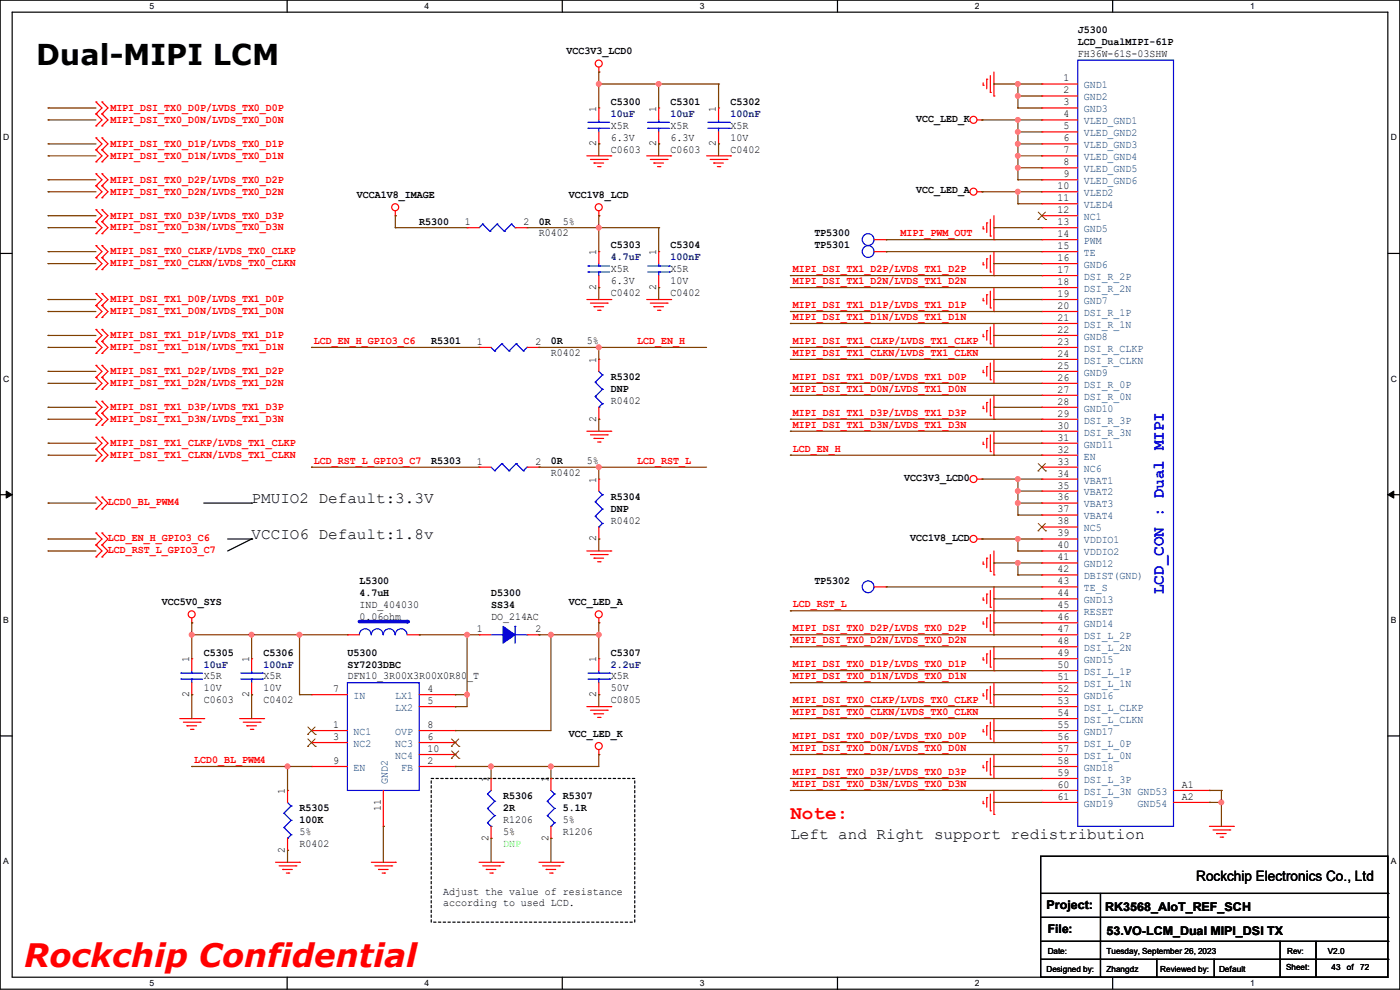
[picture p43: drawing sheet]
<svg xmlns="http://www.w3.org/2000/svg" width="297mm" height="210mm" viewBox="0 0 297 210" stroke-linecap="round" stroke-linejoin="round" font-family="sans-serif">
<defs><g id="words">
<text font-size="6.9" fill="#f00" x="5.1" y="205.1">Rockchip Confidential</text>
<text font-size="6.1" x="7.7" y="13.8">Dual-MIPI LCM</text>
<text font-size="4.1" fill="#f00" x="167.7" y="173.7">Note:</text>
<text font-size="3.6" fill="#00f" x="246.9" y="126" transform="rotate(-90 246.9 126)">LCD_CON : Dual MIPI</text>
<g font-size="3.3">
<text x="53.4" y="106.8">PMUIO2 Default:3.3V</text>
<text x="53.4" y="114.4">VCCIO6 Default:1.8v</text>
<text x="167.7" y="177.9">Left and Right support redistribution</text>
</g>
<text font-size="3" x="253.8" y="186.9">Rockchip Electronics Co., Ltd</text>
<g font-size="2.5">
<text x="222" y="192.9">Project:</text>
<text x="222.3" y="198">File:</text>
<text x="234.5" y="193.2">RK3568_AIoT_REF_SCH</text>
<text x="234.7" y="198.2">53.VO-LCM_Dual MIPI_DSI TX</text>
</g>
<g font-size="2.3">
<text x="120.2" y="11.6">VCC3V3_LCD0</text>
<text x="228.6" y="7">J5300</text>
<text x="228.6" y="9.5">LCD_DualMIPI-61P</text>
<text x="225.6" y="17.3">1</text>
<text x="228.6" y="12.1">FH36W-61S-03SHW</text>
<text x="126.5" y="23.7" transform="rotate(-90 126.5 23.7)">1</text>
<text x="129.6" y="22.2">C5300</text>
<text x="139.2" y="23.7" transform="rotate(-90 139.2 23.7)">1</text>
<text x="142.3" y="22.2">C5301</text>
<text x="151.9" y="23.7" transform="rotate(-90 151.9 23.7)">1</text>
<text x="155" y="22.2">C5302</text>
<text x="225.6" y="19.8">2</text>
<text x="225.6" y="22.4">3</text>
<text x="129.6" y="27.3">X5R</text>
<text x="129.6" y="29.8">6.3V</text>
<text x="142.3" y="27.3">X5R</text>
<text x="142.3" y="29.8">6.3V</text>
<text x="155" y="27.3">X5R</text>
<text x="155" y="29.8">10V</text>
<text x="194.4" y="25.8">VCC_LED_K</text>
<text x="225.6" y="24.9">4</text>
<text x="225.6" y="27.4">5</text>
<text x="225.6" y="30">6</text>
<text x="126.5" y="31" transform="rotate(-90 126.5 31)">2</text>
<text x="129.6" y="32.4">C0603</text>
<text x="139.2" y="31" transform="rotate(-90 139.2 31)">2</text>
<text x="142.3" y="32.4">C0603</text>
<text x="151.9" y="31" transform="rotate(-90 151.9 31)">2</text>
<text x="155" y="32.4">C0402</text>
<text x="225.6" y="32.5">7</text>
<text x="225.6" y="35.1">8</text>
<text x="194.4" y="41">VCC_LED_A</text>
<text x="224.3" y="40.1">10</text>
<text x="225.6" y="37.6">9</text>
<text x="75.7" y="42">VCCA1V8_IMAGE</text>
<text x="88.9" y="47.6">R5300</text>
<text x="98.6" y="47.8">1</text>
<text x="111" y="47.8">2</text>
<text x="114.3" y="47.6">0R</text>
<text x="119.4" y="47.6">5%</text>
<text x="120.7" y="42">VCC1V8_LCD</text>
<text x="224.3" y="42.7">11</text>
<text x="224.3" y="45.2">12</text>
<text x="224.3" y="47.8">13</text>
<text x="114.3" y="50.2">R0402</text>
<text x="129.6" y="52.7">C5303</text>
<text x="142.3" y="52.7">C5304</text>
<text x="172.8" y="52.7">TP5301</text>
<text x="172.8" y="50.2">TP5300</text>
<text x="224.3" y="50.3">14</text>
<text x="224.3" y="52.8">15</text>
<text x="126.5" y="54.1" transform="rotate(-90 126.5 54.1)">1</text>
<text x="129.6" y="57.8">X5R</text>
<text x="139.2" y="54.1" transform="rotate(-90 139.2 54.1)">1</text>
<text x="142.3" y="57.8">X5R</text>
<text x="224.3" y="55.4">16</text>
<text x="224.3" y="57.9">17</text>
<text x="126.5" y="61.5" transform="rotate(-90 126.5 61.5)">2</text>
<text x="129.6" y="62.9">C0402</text>
<text x="129.6" y="60.3">6.3V</text>
<text x="139.2" y="61.5" transform="rotate(-90 139.2 61.5)">2</text>
<text x="142.3" y="62.9">C0402</text>
<text x="142.3" y="60.3">10V</text>
<text x="224.3" y="60.5">18</text>
<text x="224.3" y="63">19</text>
<text x="224.3" y="65.5">20</text>
<text x="224.3" y="68.1">21</text>
<text x="224.3" y="70.6">22</text>
<text x="91.5" y="73">R5301</text>
<text x="101.1" y="73.2">1</text>
<text x="113.6" y="73.2">2</text>
<text x="116.9" y="73">0R</text>
<text x="116.9" y="75.6">R0402</text>
<text x="124.5" y="73">5%</text>
<text x="126.5" y="77" transform="rotate(-90 126.5 77)">1</text>
<text x="224.3" y="73.2">23</text>
<text x="224.3" y="75.7">24</text>
<text x="129.6" y="80.6">R5302</text>
<text x="129.6" y="83.2">DNP</text>
<text x="224.3" y="78.2">25</text>
<text x="224.3" y="80.8">26</text>
<text x="224.3" y="83.3">27</text>
<text x="126.5" y="89.5" transform="rotate(-90 126.5 89.5)">2</text>
<text x="129.6" y="85.7">R0402</text>
<text x="224.3" y="85.9">28</text>
<text x="224.3" y="88.4">29</text>
<text x="224.3" y="90.9">30</text>
<text x="224.3" y="93.5">31</text>
<text x="91.5" y="98.4">R5303</text>
<text x="101.1" y="98.6">1</text>
<text x="113.6" y="98.6">2</text>
<text x="116.9" y="98.4">0R</text>
<text x="116.9" y="101">R0402</text>
<text x="124.5" y="98.4">5%</text>
<text x="191.8" y="102">VCC3V3_LCD0</text>
<text x="224.3" y="96">32</text>
<text x="224.3" y="98.6">33</text>
<text x="224.3" y="101.1">34</text>
<text x="126.5" y="102.4" transform="rotate(-90 126.5 102.4)">1</text>
<text x="129.6" y="106">R5304</text>
<text x="224.3" y="103.6">35</text>
<text x="224.3" y="106.2">36</text>
<text x="129.6" y="108.6">DNP</text>
<text x="129.6" y="111.1">R0402</text>
<text x="224.3" y="108.7">37</text>
<text x="224.3" y="111.3">38</text>
<text x="224.3" y="113.8">39</text>
<text x="126.5" y="114.9" transform="rotate(-90 126.5 114.9)">2</text>
<text x="193.1" y="114.7">VCC1V8_LCD</text>
<text x="224.3" y="116.3">40</text>
<text x="224.3" y="118.9">41</text>
<text x="76.2" y="123.8">L5300</text>
<text x="172.8" y="123.8">TP5302</text>
<text x="224.3" y="121.4">42</text>
<text x="224.3" y="124">43</text>
<text x="34.3" y="128.4">VCC5V0_SYS</text>
<text x="76.2" y="126.4">4.7uH</text>
<text x="76.2" y="128.9">IND_404030</text>
<text x="76.2" y="131.4">0.06ohm</text>
<text x="104.2" y="126.4">D5300</text>
<text x="104.2" y="128.9">SS34</text>
<text x="104.2" y="131.4">DO_214AC</text>
<text x="120.7" y="128.4">VCC_LED_A</text>
<text x="224.3" y="126.5">44</text>
<text x="224.3" y="129">45</text>
<text x="224.3" y="131.6">46</text>
<text x="101.1" y="134.1">1</text>
<text x="113.6" y="134.1">2</text>
<text x="224.3" y="134.1">47</text>
<text x="224.3" y="136.7">48</text>
<text x="40.1" y="140.5" transform="rotate(-90 40.1 140.5)">1</text>
<text x="43.2" y="139.1">C5305</text>
<text x="52.8" y="140.5" transform="rotate(-90 52.8 140.5)">1</text>
<text x="55.9" y="139.1">C5306</text>
<text x="73.7" y="139.1">U5300</text>
<text x="73.7" y="141.6">SY7203DBC</text>
<text x="126.5" y="140.5" transform="rotate(-90 126.5 140.5)">1</text>
<text x="129.6" y="139.1">C5307</text>
<text x="224.3" y="139.2">49</text>
<text x="224.3" y="141.7">50</text>
<text x="40.1" y="147.9" transform="rotate(-90 40.1 147.9)">2</text>
<text x="43.2" y="149.2">C0603</text>
<text x="43.2" y="144.1">X5R</text>
<text x="43.2" y="146.7">10V</text>
<text x="52.8" y="147.9" transform="rotate(-90 52.8 147.9)">2</text>
<text x="55.9" y="149.2">C0402</text>
<text x="55.9" y="144.1">X5R</text>
<text x="55.9" y="146.7">10V</text>
<text x="70.7" y="146.8">7</text>
<text x="73.7" y="144.1">DFN10_3R00X3R00X0R80_T</text>
<text x="90.7" y="146.8">4</text>
<text x="90.7" y="149.4">5</text>
<text x="126.5" y="147.9" transform="rotate(-90 126.5 147.9)">2</text>
<text x="129.6" y="149.2">C0805</text>
<text x="129.6" y="144.1">X5R</text>
<text x="129.6" y="146.7">50V</text>
<text x="224.3" y="144.3">51</text>
<text x="224.3" y="146.8">52</text>
<text x="224.3" y="149.4">53</text>
<text x="70.7" y="154.4">1</text>
<text x="90.7" y="154.4">8</text>
<text x="224.3" y="151.9">54</text>
<text x="224.3" y="154.4">55</text>
<text x="70.7" y="157">3</text>
<text x="90.7" y="157">6</text>
<text x="90.7" y="159.5">10</text>
<text x="120.7" y="156.3">VCC_LED_K</text>
<text x="224.3" y="157">56</text>
<text x="224.3" y="159.5">57</text>
<text x="70.7" y="162.1">9</text>
<text x="90.7" y="162.1">2</text>
<text x="103.6" y="165.9" transform="rotate(-90 103.6 165.9)">1</text>
<text x="116.3" y="165.9" transform="rotate(-90 116.3 165.9)">1</text>
<text x="224.3" y="162.1">58</text>
<text x="224.3" y="164.6">59</text>
<text x="224.3" y="167.1">60</text>
<text x="250.7" y="167.1">A1</text>
<text x="60.5" y="168.4" transform="rotate(-90 60.5 168.4)">1</text>
<text x="63.5" y="172.1">R5305</text>
<text x="80.8" y="172" transform="rotate(-90 80.8 172)">11</text>
<text x="106.7" y="169.5">R5306</text>
<text x="106.7" y="172.1">2R</text>
<text x="119.4" y="169.5">R5307</text>
<text x="119.4" y="172.1">5.1R</text>
<text x="224.3" y="169.7">61</text>
<text x="250.7" y="169.7">A2</text>
<text x="63.5" y="174.6">100K</text>
<text x="63.5" y="179.7">R0402</text>
<text x="63.5" y="177.2">5%</text>
<text x="103.6" y="178.4" transform="rotate(-90 103.6 178.4)">2</text>
<text x="106.7" y="174.6">R1206</text>
<text x="106.7" y="177.2">5%</text>
<text x="116.3" y="178.4" transform="rotate(-90 116.3 178.4)">2</text>
<text x="119.4" y="177.2">R1206</text>
<text x="119.4" y="174.6">5%</text>
<text x="60.5" y="180.9" transform="rotate(-90 60.5 180.9)">2</text>
<text x="94" y="189.9">Adjust the value of resistance</text>
<text x="94" y="192.2">according to used LCD.</text>
</g>
<g font-size="2.3" fill="#f00">
<text x="23.4" y="23.5">MIPI_DSI_TX0_D0P/LVDS_TX0_D0P</text>
<text x="23.4" y="26">MIPI_DSI_TX0_D0N/LVDS_TX0_D0N</text>
<text x="23.4" y="31.1">MIPI_DSI_TX0_D1P/LVDS_TX0_D1P</text>
<text x="23.4" y="33.7">MIPI_DSI_TX0_D1N/LVDS_TX0_D1N</text>
<text x="23.4" y="38.7">MIPI_DSI_TX0_D2P/LVDS_TX0_D2P</text>
<text x="23.4" y="41.3">MIPI_DSI_TX0_D2N/LVDS_TX0_D2N</text>
<text x="23.4" y="46.4">MIPI_DSI_TX0_D3P/LVDS_TX0_D3P</text>
<text x="23.4" y="54">MIPI_DSI_TX0_CLKP/LVDS_TX0_CLKP</text>
<text x="23.4" y="48.9">MIPI_DSI_TX0_D3N/LVDS_TX0_D3N</text>
<text x="191.1" y="50.1">MIPI_PWM_OUT</text>
<text x="23.4" y="56.5">MIPI_DSI_TX0_CLKN/LVDS_TX0_CLKN</text>
<text x="168.2" y="57.7">MIPI_DSI_TX1_D2P/LVDS_TX1_D2P</text>
<text x="23.4" y="64.1">MIPI_DSI_TX1_D0P/LVDS_TX1_D0P</text>
<text x="168.2" y="60.3">MIPI_DSI_TX1_D2N/LVDS_TX1_D2N</text>
<text x="168.2" y="65.4">MIPI_DSI_TX1_D1P/LVDS_TX1_D1P</text>
<text x="23.4" y="66.7">MIPI_DSI_TX1_D0N/LVDS_TX1_D0N</text>
<text x="23.4" y="71.8">MIPI_DSI_TX1_D1P/LVDS_TX1_D1P</text>
<text x="168.2" y="67.9">MIPI_DSI_TX1_D1N/LVDS_TX1_D1N</text>
<text x="23.4" y="74.3">MIPI_DSI_TX1_D1N/LVDS_TX1_D1N</text>
<text x="66.6" y="73">LCD_EN_H_GPIO3_C6</text>
<text x="135.2" y="73">LCD_EN_H</text>
<text x="168.2" y="73">MIPI_DSI_TX1_CLKP/LVDS_TX1_CLKP</text>
<text x="168.2" y="75.5">MIPI_DSI_TX1_CLKN/LVDS_TX1_CLKN</text>
<text x="23.4" y="79.4">MIPI_DSI_TX1_D2P/LVDS_TX1_D2P</text>
<text x="23.4" y="81.9">MIPI_DSI_TX1_D2N/LVDS_TX1_D2N</text>
<text x="168.2" y="80.6">MIPI_DSI_TX1_D0P/LVDS_TX1_D0P</text>
<text x="168.2" y="83.1">MIPI_DSI_TX1_D0N/LVDS_TX1_D0N</text>
<text x="23.4" y="87">MIPI_DSI_TX1_D3P/LVDS_TX1_D3P</text>
<text x="23.4" y="89.5">MIPI_DSI_TX1_D3N/LVDS_TX1_D3N</text>
<text x="168.2" y="88.2">MIPI_DSI_TX1_D3P/LVDS_TX1_D3P</text>
<text x="23.4" y="94.6">MIPI_DSI_TX1_CLKP/LVDS_TX1_CLKP</text>
<text x="168.2" y="95.8">LCD_EN_H</text>
<text x="168.2" y="90.8">MIPI_DSI_TX1_D3N/LVDS_TX1_D3N</text>
<text x="23.4" y="97.2">MIPI_DSI_TX1_CLKN/LVDS_TX1_CLKN</text>
<text x="66.6" y="98.4">LCD_RST_L_GPIO3_C7</text>
<text x="135.2" y="98.4">LCD_RST_L</text>
<text x="22.9" y="107.1">LCD0_BL_PWM4</text>
<text x="22.9" y="114.7">LCD_EN_H_GPIO3_C6</text>
<text x="22.9" y="117.2">LCD_RST_L_GPIO3_C7</text>
<text x="168.2" y="128.9">LCD_RST_L</text>
<text x="168.2" y="136.5">MIPI_DSI_TX0_D2N/LVDS_TX0_D2N</text>
<text x="168.2" y="133.9">MIPI_DSI_TX0_D2P/LVDS_TX0_D2P</text>
<text x="168.2" y="141.6">MIPI_DSI_TX0_D1P/LVDS_TX0_D1P</text>
<text x="168.2" y="144.1">MIPI_DSI_TX0_D1N/LVDS_TX0_D1N</text>
<text x="168.2" y="149.2">MIPI_DSI_TX0_CLKP/LVDS_TX0_CLKP</text>
<text x="168.2" y="151.7">MIPI_DSI_TX0_CLKN/LVDS_TX0_CLKN</text>
<text x="41.2" y="161.9">LCD0_BL_PWM4</text>
<text x="168.2" y="159.3">MIPI_DSI_TX0_D0N/LVDS_TX0_D0N</text>
<text x="168.2" y="156.8">MIPI_DSI_TX0_D0P/LVDS_TX0_D0P</text>
<text x="168.2" y="167">MIPI_DSI_TX0_D3N/LVDS_TX0_D3N</text>
<text x="168.2" y="164.4">MIPI_DSI_TX0_D3P/LVDS_TX0_D3P</text>
</g>
<g font-size="2.3" fill="#004080">
<text x="229.9" y="18.8">GND1</text>
<text x="229.9" y="21.3">GND2</text>
<text x="229.9" y="23.8">GND3</text>
<text x="229.9" y="26.4">VLED_GND1</text>
<text x="229.9" y="28.9">VLED_GND2</text>
<text x="229.9" y="31.5">VLED_GND3</text>
<text x="229.9" y="34">VLED_GND4</text>
<text x="229.9" y="36.5">VLED_GND5</text>
<text x="229.9" y="39.1">VLED_GND6</text>
<text x="229.9" y="41.6">VLED2</text>
<text x="229.9" y="44.2">VLED4</text>
<text x="229.9" y="46.7">NC1</text>
<text x="229.9" y="49.2">GND5</text>
<text x="229.9" y="51.8">PWM</text>
<text x="229.9" y="54.3">TE</text>
<text x="229.9" y="56.9">GND6</text>
<text x="229.9" y="59.4">DSI_R_2P</text>
<text x="229.9" y="61.9">DSI_R_2N</text>
<text x="229.9" y="64.5">GND7</text>
<text x="229.9" y="67">DSI_R_1P</text>
<text x="229.9" y="69.6">DSI_R_1N</text>
<text x="229.9" y="72.1">GND8</text>
<text x="229.9" y="74.6">DSI_R_CLKP</text>
<text x="229.9" y="77.2">DSI_R_CLKN</text>
<text x="229.9" y="79.7">GND9</text>
<text x="229.9" y="82.3">DSI_R_0P</text>
<text x="229.9" y="84.8">DSI_R_0N</text>
<text x="229.9" y="87.3">GND10</text>
<text x="229.9" y="89.9">DSI_R_3P</text>
<text x="229.9" y="92.4">DSI_R_3N</text>
<text x="229.9" y="95">GND11</text>
<text x="229.9" y="97.5">EN</text>
<text x="229.9" y="100">NC6</text>
<text x="229.9" y="102.6">VBAT1</text>
<text x="229.9" y="105.1">VBAT2</text>
<text x="229.9" y="107.7">VBAT3</text>
<text x="229.9" y="110.2">VBAT4</text>
<text x="229.9" y="112.7">NC5</text>
<text x="229.9" y="115.3">VDDIO1</text>
<text x="229.9" y="117.8">VDDIO2</text>
<text x="229.9" y="120.4">GND12</text>
<text x="229.9" y="122.9">DBIST(GND)</text>
<text x="229.9" y="125.4">TE_S</text>
<text x="229.9" y="128">GND13</text>
<text x="229.9" y="130.5">RESET</text>
<text x="229.9" y="133.1">GND14</text>
<text x="229.9" y="135.6">DSI_L_2P</text>
<text x="229.9" y="138.1">DSI_L_2N</text>
<text x="229.9" y="140.7">GND15</text>
<text x="229.9" y="143.2">DSI_L_1P</text>
<text x="75" y="148.3">IN</text>
<text x="83.9" y="148.3">LX1</text>
<text x="229.9" y="145.8">DSI_L_1N</text>
<text x="229.9" y="148.3">GND16</text>
<text x="75" y="155.9">NC1</text>
<text x="83.9" y="150.8">LX2</text>
<text x="83.9" y="155.9">OVP</text>
<text x="229.9" y="150.8">DSI_L_CLKP</text>
<text x="229.9" y="153.4">DSI_L_CLKN</text>
<text x="229.9" y="155.9">GND17</text>
<text x="75" y="158.5">NC2</text>
<text x="83.9" y="158.5">NC3</text>
<text x="83.9" y="161">NC4</text>
<text x="229.9" y="158.5">DSI_L_0P</text>
<text x="229.9" y="161">DSI_L_0N</text>
<text x="75" y="163.5">EN</text>
<text x="82.3" y="166.4" transform="rotate(-90 82.3 166.4)">GND2</text>
<text x="85.1" y="163.5">FB</text>
<text x="229.9" y="163.5">GND18</text>
<text x="229.9" y="166.1">DSI_L_3P</text>
<text x="229.9" y="168.6">DSI_L_3N GND53</text>
<text x="229.9" y="171.2">GND19</text>
<text x="241.3" y="171.2">GND54</text>
</g>
<g font-size="2.3" fill="#000080">
<text x="129.6" y="24.8">10uF</text>
<text x="142.3" y="24.8">10uF</text>
<text x="155" y="24.8">100nF</text>
<text x="129.6" y="55.2">4.7uF</text>
<text x="142.3" y="55.2">100nF</text>
<text x="43.2" y="141.6">10uF</text>
<text x="55.9" y="141.6">100nF</text>
<text x="129.6" y="141.6">2.2uF</text>
</g>
<text font-size="2.3" fill="#0f0" x="106.7" y="179.7">DNP</text>
<g font-size="1.8">
<text x="31.7" y="1.9">5</text>
<text x="90.1" y="1.9">4</text>
<text x="148.5" y="1.9">3</text>
<text x="206.8" y="1.9">2</text>
<text x="265.2" y="1.9">1</text>
<text x=".7" y="29.8">D</text>
<text x="295.1" y="29.8">D</text>
<text x=".7" y="80.9">C</text>
<text x="295.1" y="80.9">C</text>
<text x=".7" y="132.1">B</text>
<text x="295.1" y="132.1">B</text>
<text x=".7" y="183.3">A</text>
<text x="295.1" y="183.3">A</text>
<text x="222.3" y="202.3">Date:</text>
<text x="234.7" y="202.3">Tuesday, September 26, 2023</text>
<text x="273.1" y="202.3">Rev:</text>
<text x="281.7" y="202.3">V2.0</text>
<text x="31.7" y="209.2">5</text>
<text x="90.1" y="209.2">4</text>
<text x="148.5" y="209.2">3</text>
<text x="206.8" y="209.2">2</text>
<text x="222" y="206.1">Designed by:</text>
<text x="234.7" y="206.1">Zhangdz</text>
<text x="246.2" y="206.1">Reviewed by:</text>
<text x="258.6" y="206.1">Default</text>
<text x="265.2" y="209.2">1</text>
<text x="272.8" y="205.9">Sheet:</text>
<text x="282.5" y="205.9">43</text>
<text x="285.7" y="205.9">of</text>
<text x="288.6" y="205.9">72</text>
</g>
</g></defs>
<path d="M0 0h297v209.8h-297zM2.6 2.6h291.8v204.7h-291.8z" fill="none" stroke="#000" stroke-width=".25"/>
<g fill="#fff">
<path d="M31.7 .3h1v2h-1z"/>
<path d="M31.7 207.6h1v1.9h-1z"/>
</g>
<path d="M60.9 0v2.6M60.9 207.3v2.5" fill="none" stroke="#000" stroke-width=".25"/>
<g fill="#fff">
<path d="M90.1 .3h1v2h-1z"/>
<path d="M90.1 207.6h1v1.9h-1z"/>
</g>
<path d="M119.3 0v2.6M119.3 207.3v2.5" fill="none" stroke="#000" stroke-width=".25"/>
<g fill="#fff">
<path d="M148.5 .3h.9v2h-.9z"/>
<path d="M148.5 207.6h.9v1.9h-.9z"/>
</g>
<path d="M177.7 0v2.6M177.7 207.3v2.5" fill="none" stroke="#000" stroke-width=".25"/>
<g fill="#fff">
<path d="M206.8 .3h1v2h-1z"/>
<path d="M206.8 207.6h1v1.9h-1z"/>
</g>
<path d="M236.1 0v2.6M236.1 207.3v2.5" fill="none" stroke="#000" stroke-width=".25"/>
<g fill="#fff">
<path d="M265.2 .3h1v2h-1z"/>
<path d="M265.2 207.6h1v1.9h-1z"/>
<path d="M.7 28.2h1.2v1.9h-1.2z"/>
<path d="M295.1 28.2h1.2v1.9h-1.2z"/>
<path d="M.7 79.3h1.2v2h-1.2z"/>
<path d="M295.1 79.3h1.2v2h-1.2z"/>
</g>
<path d="M0 53.8h2.6M294.4 53.8h2.6" fill="none" stroke="#000" stroke-width=".25"/>
<g fill="#fff">
<path d="M.7 130.5h1.2v2h-1.2z"/>
<path d="M295.1 130.5h1.1v2h-1.1z"/>
</g>
<path d="M0 104.9h2.6M294.4 104.9h2.6" fill="none" stroke="#000" stroke-width=".25"/>
<path d="M1.3 104.2l1.3 .7-1.3 .8zM294.4 104.9l1.3-.7v1.5z" fill="#000" stroke="#000" stroke-width=".21"/>
<g fill="#fff">
<path d="M.7 181.7h1.2v2h-1.2z"/>
<path d="M295.1 181.7h1.1v2h-1.1z"/>
</g>
<g fill="none" stroke="#000" stroke-width=".25">
<path d="M43.2 106.7h10.2M48.3 114.3h5.1M53.4 114.3h.1M53.4 106.7h.1M53.4 114.3l-5.1 2.6M0 156.1h2.6M294.4 156.1h2.6M220.8 181.7h73.6v25.6h-73.6zM220.8 189.5h73.6M220.8 194.6h73.6M220.8 199.7h73.6M233.5 189.5v17.8"/>
<path d="M271.6 199.7v7.6M279.2 199.7v7.6M294.4 189.5h.1M294.4 194.6h.1M294.4 199.7h.1M220.8 203.5h73.6M233.5 207.3h.1M245.4 207.3h.1M245.4 203.5v3.8M257.6 207.3h.1M257.6 203.5v3.8M271.6 207.3h.1"/>
<path d="M279.2 207.3h.1M294.4 203.5h.1"/>
</g>
<path d="M91.5 165.1h43.2v30.5h-43.2z" fill="none" stroke="#000" stroke-width=".25" stroke-dasharray=".5 .5"/>
<g fill="none" stroke="#f00" stroke-width=".25">
<path d="M127 15.3h.1M127 14.3v1M208.6 18.1h.1M208.6 17.6v.5M209.3 16.8h.1M209.3 16.8v2M210.1 19.6h.1M210.1 16v3.6M210.9 15.3v5.1M221 17.8h.1M221 17.8h7.6M20.4 24.2h.1"/>
<path d="M20.4 21.6h.1M20.4 26.7h.1M20.4 31.8h.1M20.4 29.3h.1M20.4 34.3h.1M20.4 39.4h.1M20.4 36.9h.1M20.4 21.6l1.2 1.3-1.2 1.3M20.4 24.2l1.2 1.2-1.2 1.3M20.4 29.3l1.2 1.2-1.2 1.3M20.4 31.8l1.2 1.3-1.2 1.2M20.4 36.9l1.2 1.2-1.2 1.3"/>
<path d="M20.4 39.4l1.2 1.3-1.2 1.3M21.6 24.2h.1M21.6 21.6h.1M21.6 26.7h.1M21.6 31.8h.1M21.6 29.3h.1M21.6 34.3h.1M21.6 39.4h.1M21.6 36.9h.1M21.6 21.6l1.3 1.3-1.3 1.3M21.6 24.2l1.3 1.2-1.3 1.3M21.6 29.3l1.3 1.2-1.3 1.3"/>
<path d="M21.6 31.8l1.3 1.3-1.3 1.2M21.6 36.9l1.3 1.2-1.3 1.3M21.6 39.4l1.3 1.3-1.3 1.3M124.5 33.1h5.1M125.3 33.8h3.5M126 34.6h.1M126 34.6h2.1M126.8 35.3h.5M127 22.9h.1M127 30.5h.1M127 22.9v2.5M127 28v2.5"/>
<path d="M127.3 35.3h.1M128.8 33.8h.1M129.6 33.1h.1M137.2 33.1h5.1M138 33.8h3.5M138.7 34.6h.1M138.7 34.6h2.1M139.5 35.3h.5M140 35.3h.1M141.5 33.8h.1M142.3 33.1h.1M149.9 33.1h5.1"/>
<path d="M150.7 33.8h3.5M151.4 34.6h.1M151.4 34.6h2.1M152.2 35.3h.5M152.4 22.9h.1M152.4 30.5h.1M152.4 22.9v2.5M152.4 28v2.5M152.7 35.3h.1M154.2 33.8h.1M155 33.1h.1M207.3 25.4h1"/>
<path d="M208.3 25.4h.1M210.9 20.4h.1M221 20.4h.1M221 22.9h.1M221 25.4h.1M221 28h.1M221 30.5h.1M221 33.1h.1M221 35.6h.1M221 38.1h.1M221 25.4h7.6M221 33.1h7.6"/>
<path d="M221 20.4h7.6M221 22.9h7.6M221 28h7.6M221 30.5h7.6M221 35.6h7.6M221 38.1h7.6M20.4 42h.1M20.4 54.7h.1M20.4 52.1h.1M20.4 57.2h.1M20.4 47h.1M20.4 44.5h.1"/>
<path d="M20.4 49.6h.1M20.4 52.1l1.2 1.3-1.2 1.3M20.4 54.7l1.2 1.2-1.2 1.3M20.4 44.5l1.2 1.3-1.2 1.2M20.4 47l1.2 1.3-1.2 1.3M21.6 42h.1M21.6 54.7h.1M21.6 52.1h.1M21.6 57.2h.1M21.6 47h.1M21.6 44.5h.1M21.6 49.6h.1"/>
<path d="M21.6 52.1l1.3 1.3-1.3 1.3M21.6 54.7l1.3 1.2-1.3 1.3M21.6 44.5l1.3 1.3-1.3 1.2M21.6 47l1.3 1.3-1.3 1.3M83.9 45.8h.1M83.9 44.7v1.1M99.1 48.3h.1M99.1 48.3h2.5M109.3 48.3h2.5M111.8 48.3h.1M127 45.8h.1M127 53.4h.1"/>
<path d="M127 44.7v1.1M127 53.4v2.5M127 58.5v2.5M139.7 53.4h.1M139.7 53.4v2.5M139.7 58.5v2.5M185.5 50.8h2.5M185.5 53.4h2.5M188 53.4h.1M188 50.8h.1M207.3 40.7h1M208.3 40.7h.1"/>
<path d="M208.6 48.6h.1M208.6 56.2h.1M208.6 48v.6M208.6 55.7v.5M209.3 47.3h.1M209.3 54.9h.1M209.3 47.3v2M209.3 54.9v2M210.1 50.1h.1M210.1 57.7h.1M210.1 46.5v3.6M210.1 54.1v3.6"/>
<path d="M210.9 50.8h.1M210.9 58.5h.1M210.9 45.8v5M210.9 53.4v5.1M221 40.7h.1M221 43.2h.1M221 45.8h.1M221 48.3h.1M221 50.8h.1M221 53.4h.1M221 55.9h.1M221 58.5h.1"/>
<path d="M221 40.7h7.6M221 43.2h7.6M221 45.8h7.6M221 48.3h7.6M221 50.8h7.6M221 53.4h7.6M221 55.9h7.6M221 58.5h7.6M20.4 64.8h.1M20.4 62.3h.1M20.4 67.4h.1M20.4 72.4h.1"/>
<path d="M20.4 69.9h.1M20.4 75h.1M20.4 77.5h.1M20.4 62.3l1.2 1.2-1.2 1.3M20.4 64.8l1.2 1.3-1.2 1.3M20.4 69.9l1.2 1.3-1.2 1.2M20.4 72.4l1.2 1.3-1.2 1.3M20.4 77.5l1.2 1.3-1.2 1.3M21.6 64.8h.1M21.6 62.3h.1M21.6 67.4h.1M21.6 72.4h.1"/>
<path d="M21.6 69.9h.1M21.6 75h.1M21.6 77.5h.1M21.6 62.3l1.3 1.2-1.3 1.3M21.6 64.8l1.3 1.3-1.3 1.3M21.6 69.9l1.3 1.3-1.3 1.2M21.6 72.4l1.3 1.3-1.3 1.3M21.6 77.5l1.3 1.3-1.3 1.3M101.6 73.7h.1M101.6 73.7h2.6M111.8 73.7h2.5M114.3 73.7h.1"/>
<path d="M124.5 63.5h5.1M125.3 64.3h3.5M126 65.1h.1M126 65.1h2.1M126.8 65.8h.5M127 61h.1M127 76.2h.1M127 76.2v2.6M127.3 65.8h.1M128.8 64.3h.1M129.6 63.5h.1M137.2 63.5h5.1"/>
<path d="M138 64.3h3.5M138.7 65.1h.1M138.7 65.1h2.1M139.5 65.8h.5M139.7 61h.1M140 65.8h.1M141.5 64.3h.1M142.3 63.5h.1M208.6 63.8h.1M208.6 71.4h.1M208.6 79h.1M208.6 63.3v.5"/>
<path d="M208.6 70.9v.5M208.6 78.5v.5M209.3 62.5h.1M209.3 70.1h.1M209.3 77.8h.1M209.3 62.5v2.1M209.3 70.1v2.1M209.3 77.8v2M210.1 65.3h.1M210.1 72.9h.1M210.1 61.8v3.5M210.1 69.4v3.5"/>
<path d="M210.1 77v3.6M210.9 66.1h.1M210.9 73.7h.1M210.9 61v5.1M210.9 68.6v5.1M210.9 76.2v5.1M221 61h.1M221 63.5h.1M221 66.1h.1M221 68.6h.1M221 71.2h.1M221 73.7h.1"/>
<path d="M221 76.2h.1M221 78.8h.1M221 63.5h7.6M221 61h7.6M221 66.1h7.6M221 68.6h7.6M221 71.2h7.6M221 73.7h7.6M221 76.2h7.6M221 78.8h7.6M20.4 80.1h.1M20.4 82.6h.1"/>
<path d="M20.4 87.7h.1M20.4 85.1h.1M20.4 90.2h.1M20.4 95.3h.1M20.4 92.8h.1M20.4 97.8h.1M20.4 80.1l1.2 1.2-1.2 1.3M20.4 85.1l1.2 1.3-1.2 1.3M20.4 87.7l1.2 1.2-1.2 1.3M20.4 92.8l1.2 1.2-1.2 1.3M20.4 95.3l1.2 1.3-1.2 1.2M21.6 80.1h.1"/>
<path d="M21.6 82.6h.1M21.6 87.7h.1M21.6 85.1h.1M21.6 90.2h.1M21.6 95.3h.1M21.6 92.8h.1M21.6 97.8h.1M21.6 80.1l1.3 1.2-1.3 1.3M21.6 85.1l1.3 1.3-1.3 1.3M21.6 87.7l1.3 1.2-1.3 1.3M21.6 92.8l1.3 1.2-1.3 1.3M21.6 95.3l1.3 1.3-1.3 1.2"/>
<path d="M101.6 99.1h.1M101.6 99.1h2.6M111.8 99.1h2.5M114.3 99.1h.1M124.5 91.5h5.1M125.3 92.2h3.5M126 93h.1M126 93h2.1M126.8 93.8h.5M127 88.9h.1M127 86.4v2.5M127.3 93.8h.1"/>
<path d="M128.8 92.2h.1M129.6 91.5h.1M208.6 86.7h.1M208.6 94.3h.1M208.6 86.1v.6M208.6 93.8v.5M209.3 85.4h.1M209.3 93h.1M209.3 85.4v2M209.3 93v2M210.1 80.6h.1M210.1 88.2h.1"/>
<path d="M210.1 95.8h.1M210.1 84.6v3.6M210.1 92.2v3.6M210.9 81.3h.1M210.9 88.9h.1M210.9 96.6h.1M210.9 83.9v5M210.9 91.5v5.1M221 81.3h.1M221 83.9h.1M221 86.4h.1M221 88.9h.1"/>
<path d="M221 91.5h.1M221 94h.1M221 96.6h.1M221 99.1h.1M221 91.5h7.6M221 81.3h7.6M221 83.9h7.6M221 86.4h7.6M221 88.9h7.6M221 94h7.6M221 96.6h7.6M221 99.1h7.6"/>
<path d="M20.4 108h.1M20.4 105.5h.1M20.4 115.6h.1M20.4 113.1h.1M20.4 118.2h.1M20.4 105.5l1.2 1.2-1.2 1.3M20.4 113.1l1.2 1.2-1.2 1.3M20.4 115.6l1.2 1.3-1.2 1.3M21.6 108h.1M21.6 105.5h.1M21.6 115.6h.1M21.6 113.1h.1"/>
<path d="M21.6 118.2h.1M21.6 105.5l1.3 1.2-1.3 1.3M21.6 113.1l1.3 1.2-1.3 1.3M21.6 115.6l1.3 1.3-1.3 1.3M124.5 116.9h5.1M125.3 117.6h3.5M126 118.4h.1M126 118.4h2.1M126.8 119.2h.5M127 101.6h.1M127 114.3h.1M127 101.6v2.6"/>
<path d="M127 111.8v2.5M127.3 119.2h.1M128.8 117.6h.1M129.6 116.9h.1M207.3 114.3h1M207.3 101.6h1M208.3 114.3h.1M208.3 101.6h.1M208.6 119.7h.1M208.6 119.2v.5M209.3 118.4h.1M209.3 118.4v2"/>
<path d="M210.1 117.6v3.6M210.9 116.9v5.1M221 101.6h.1M221 104.2h.1M221 106.7h.1M221 109.3h.1M221 111.8h.1M221 114.3h.1M221 116.9h.1M221 119.4h.1M221 114.3h7.6M221 101.6h7.6"/>
<path d="M221 116.9h7.6M221 104.2h7.6M221 106.7h7.6M221 109.3h7.6M221 111.8h7.6M221 119.4h7.6M40.7 132.1h.1M40.7 139.7h.1M40.7 131.1v1M40.7 139.7v2.6M53.4 139.7h.1M53.4 139.7v2.6"/>
<path d="M127 132.1h.1M127 139.7h.1M127 131.1v1M127 139.7v2.6M185.5 124.5h2.5M188 124.5h.1M208.6 127.3h.1M208.6 132.4h.1M208.6 140h.1M208.6 126.8v.5M208.6 131.9v.5M208.6 139.5v.5"/>
<path d="M209.3 126h.1M209.3 131.1h.1M209.3 138.7h.1M209.3 126v2.1M209.3 131.1v2M209.3 138.7v2.1M210.1 121.2h.1M210.1 128.8h.1M210.1 133.9h.1M210.1 125.3v3.5M210.1 130.3v3.6M210.1 138v3.5"/>
<path d="M210.9 122h.1M210.9 129.6h.1M210.9 134.7h.1M210.9 124.5v10.2M210.9 137.2v5.1M221 122h.1M221 124.5h.1M221 127h.1M221 129.6h.1M221 132.1h.1M221 134.7h.1M221 137.2h.1"/>
<path d="M221 139.7h.1M221 124.5h7.6M221 122h7.6M221 127h7.6M221 129.6h7.6M221 132.1h7.6M221 134.7h7.6M221 137.2h7.6M221 139.7h7.6M38.1 152.4h5.1M38.9 153.2h3.6M39.7 154h.1"/>
<path d="M39.7 154h2M40.4 154.7h.5M40.7 147.4h.1M40.7 144.8v2.6M40.9 154.7h.1M42.5 153.2h.1M43.2 152.4h.1M50.8 152.4h5.1M51.6 153.2h3.6M52.4 154h.1M52.4 154h2M53.1 154.7h.5"/>
<path d="M53.4 147.4h.1M53.4 144.8v2.6M53.6 154.7h.1M55.2 153.2h.1M55.9 152.4h.1M66.1 147.4h.1M66.1 157.5h.1M66.1 155h.1M66.1 147.4h7.6M66.1 157.5h7.6M66.1 155h7.6M88.9 149.9h7.7"/>
<path d="M88.9 147.4h7.7M88.9 157.5h7.7M88.9 155h7.7M96.6 147.4h.1M96.6 157.5h.1M96.6 149.9h.1M96.6 155h.1M124.5 149.9h5.1M125.3 150.7h3.5M126 151.4h.1M126 151.4h2.1M126.8 152.2h.5"/>
<path d="M127 147.4h.1M127 144.8v2.6M127 159v1.1M127.3 152.2h.1M128.8 150.7h.1M129.6 149.9h.1M208.6 155.2h.1M208.6 147.6h.1M208.6 147.1v.5M208.6 154.7v.5M209.3 154h.1M209.3 146.3h.1"/>
<path d="M209.3 146.3v2.1M209.3 154v2M210.1 156.8h.1M210.1 149.1h.1M210.1 141.5h.1M210.1 145.6v3.5M210.1 153.2v3.6M210.9 157.5h.1M210.9 149.9h.1M210.9 142.3h.1M210.9 144.8v5.1M210.9 152.4v5.1"/>
<path d="M221 142.3h.1M221 144.8h.1M221 147.4h.1M221 149.9h.1M221 152.4h.1M221 155h.1M221 157.5h.1M221 152.4h7.6M221 149.9h7.6M221 147.4h7.6M221 157.5h7.6M221 155h7.6"/>
<path d="M221 142.3h7.6M221 144.8h7.6M61 167.7h.1M61 167.7v2.5M61 177.8v2.6M66.1 162.6h.1M66.1 162.6h7.6M81.3 175.3h.1M81.3 167.7v7.6M88.9 162.6h7.7M88.9 160.1h7.7M96.6 162.6h.1"/>
<path d="M96.6 160.1h.1M104.2 165.1h.1M104.2 177.8h.1M104.2 165.1v2.6M104.2 175.3v2.5M116.9 165.1h.1M116.9 177.8h.1M116.9 165.1v2.6M116.9 175.3v2.5M127 160.1h.1M208.6 170.5h.1M208.6 162.9h.1"/>
<path d="M208.6 162.3v.6M208.6 170v.5M209.3 169.2h.1M209.3 161.6h.1M209.3 161.6v2M209.3 169.2v2M210.1 172h.1M210.1 164.4h.1M210.1 160.8v3.6M210.1 168.4v3.6M210.9 172.8h.1M210.9 165.1h.1"/>
<path d="M210.9 160.1v5M210.9 167.7v5.1M221 160.1h.1M221 162.6h.1M221 165.1h.1M221 167.7h.1M221 170.2h.1M221 162.6h7.6M221 160.1h7.6M221 165.1h7.6M221 167.7h7.6M221 170.2h7.6"/>
<path d="M249 167.7h7.6M249 170.2h7.6M256.6 167.7h.1M256.6 170.2h.1M256.6 175.3h5.1M257.3 176.1h3.6M258.1 176.8h.1M258.1 176.8h2M258.9 177.6h.5M259.4 177.6h.1M260.9 176.1h.1M261.7 175.3h.1"/>
<path d="M58.5 182.9h5M59.2 183.7h3.6M60 184.4h.1M60 184.4h2M60.7 185.2h.6M61 180.4h.1M61.3 185.2h.1M62.8 183.7h.1M63.5 182.9h.1M78.8 182.9h5.1M79.5 183.7h3.6M80.3 184.4h.1"/>
<path d="M80.3 184.4h2M81.1 185.2h.5M81.6 185.2h.1M83.1 183.7h.1M83.9 182.9h.1M101.6 182.9h5.1M102.4 183.7h3.6M103.2 184.4h.1M103.2 184.4h2M103.9 185.2h.5M104.4 185.2h.1M106 183.7h.1"/>
<path d="M106.7 182.9h.1M114.3 182.9h5.1M115.1 183.7h3.6M115.9 184.4h.1M115.9 184.4h2M116.6 185.2h.5M117.1 185.2h.1M118.7 183.7h.1M119.4 182.9h.1"/>
<circle cx="127" cy="13.5" r=".74"/>
<circle cx="206.5" cy="25.4" r=".74"/>
<circle cx="83.8" cy="44" r=".74"/>
<circle cx="127" cy="44" r=".74"/>
<circle cx="206.5" cy="40.7" r=".74"/>
<circle cx="206.5" cy="114.3" r=".74"/>
<circle cx="206.5" cy="101.6" r=".74"/>
<circle cx="40.7" cy="130.3" r=".74"/>
<circle cx="127" cy="130.3" r=".74"/>
<circle cx="127" cy="158.3" r=".74"/>
</g>
<g fill="none" stroke="#00f" stroke-width=".25">
<path d="M228.6 12.7h20.4v162.6h-20.4zM124.8 27.2h.1M124.8 26h.1M124.8 27.2h4.5M124.8 26h4.5M127 26h.1M127 27.2h.1M127 25.4v.6M127 27.2v.8M150.2 27.2h4.5M150.2 26h4.5M152.4 26h.1"/>
<path d="M152.4 27.2h.1M152.4 25.4v.6M152.4 27.2v.8M154.7 27.2h.1M154.7 26h.1M102.4 47.5h.1M102.4 47.5l-.8 .8M102.4 47.5l1.5 1.6M103.9 49.1h.1M105.5 47.5h.1M105.5 47.5l-1.6 1.6M105.5 47.5l1.5 1.6"/>
<path d="M107 49.1h.1M108.5 47.5h.1M108.5 47.5l-1.5 1.6M108.5 47.5l.8 .8M109.3 48.3h.1M124.8 57.7h.1M124.8 56.4h.1M124.8 57.7h4.5M124.8 56.4h4.5M127 56.4h.1M127 57.7h.1M127 55.9v.5"/>
<path d="M127 57.7v.8M137.5 57.7h4.5M137.5 56.4h4.5M139.7 56.4h.1M139.7 57.7h.1M139.7 55.9v.5M139.7 57.7v.8M142 57.7h.1M142 56.4h.1M104.2 73.7l.7 .8M104.9 74.5h.1M106.5 72.9h.1"/>
<path d="M106.5 72.9l-1.6 1.6M106.5 72.9l1.5 1.6M108 74.5h.1M109.5 72.9h.1M109.5 72.9l-1.5 1.6M109.5 72.9l1.5 1.6M111 74.5h.1M111.8 73.7h.1M111.8 73.7l-.8 .8M127 78.8l.8 .7M127.8 79.5h.1M127.8 79.5l-1.5 1.6"/>
<path d="M104.2 99.1l.7 .8M104.9 99.9h.1M106.5 98.3h.1M106.5 98.3l-1.6 1.6M106.5 98.3l1.5 1.6M108 99.9h.1M109.5 98.3h.1M109.5 98.3l-1.5 1.6M109.5 98.3l1.5 1.6M111 99.9h.1M111.8 99.1h.1M111.8 99.1l-.8 .8"/>
<path d="M126.3 81.1h.1M126.3 84.1h.1M126.3 81.1l1.5 1.5M126.3 84.1l1.5 1.5M127 86.4h.1M127.8 82.6h.1M127.8 85.6h.1M127.8 82.6l-1.5 1.5M127.8 85.6l-.8 .8M126.3 106.5h.1M126.3 109.5h.1M126.3 106.5l1.5 1.5"/>
<path d="M126.3 109.5l1.5 1.5M127 111.8h.1M127 104.2l.8 .7M127.8 104.9h.1M127.8 108h.1M127.8 111h.1M127.8 104.9l-1.5 1.6M127.8 111l-.8 .8M127.8 108l-1.5 1.5M81.3 134.7a1.27 1.27 0 0 0-1.3-1.3 1.27 1.27 0 0 0-1.3 1.3 1.25 1.25 0 0 0-1.2-1.3 1.25 1.25 0 0 0-1.3 1.3M83.8 134.7a1.25 1.25 0 0 0-1.2-1.3 1.25 1.25 0 0 0-1.3 1.3M86.4 134.7a1.25 1.25 0 0 0-1.3-1.3 1.25 1.25 0 0 0-1.2 1.3"/>
<path d="M38.4 144.1h.1M38.4 142.8h.1M38.4 144.1h4.6M38.4 142.8h4.6M40.7 142.8h.1M40.7 144.1h.1M40.7 142.3v.5M40.7 144.1v.7M51.1 144.1h4.6M51.1 142.8h4.6M53.4 142.8h.1M53.4 144.1h.1"/>
<path d="M53.4 142.3v.5M53.4 144.1v.7M55.7 144.1h.1M55.7 142.8h.1M73.7 144.8h15.2v22.9h-15.2zM124.8 144.1h4.5M124.8 142.8h4.5M127 142.8h.1M127 144.1h.1M127 142.3v.5M127 144.1v.7M129.3 144.1h.1"/>
<path d="M129.3 142.8h.1M60.2 172.5h.1M60.2 175.6h.1M60.2 172.5l1.6 1.5M60.2 175.6l1.6 1.5M61 177.8h.1M61 170.2l.8 .8M61.8 171h.1M61.8 174h.1M61.8 177.1h.1M61.8 171l-1.6 1.5M61.8 174l-1.6 1.6"/>
<path d="M61.8 177.1l-.8 .7M103.4 168.4h.1M103.4 171.5h.1M103.4 174.5h.1M103.4 168.4l1.5 1.6M103.4 171.5l1.5 1.5M103.4 174.5l.8 .8M104.2 175.3h.1M104.2 167.7l-.8 .7M104.9 170h.1M104.9 173h.1M104.9 170l-1.5 1.5"/>
<path d="M104.9 173l-1.5 1.5M116.1 170h.1M116.1 173h.1M116.1 170l1.5 1.5M116.1 173l1.5 1.5M116.9 175.3h.1M116.9 167.7l.7 .7M117.6 168.4h.1M117.6 171.5h.1M117.6 174.5h.1M117.6 168.4l-1.5 1.6M117.6 171.5l-1.5 1.5"/>
<path d="M117.6 174.5l-.7 .8"/>
<circle cx="184.2" cy="53.4" r="1.25"/>
<circle cx="184.2" cy="50.8" r="1.25"/>
<circle cx="184.2" cy="124.5" r="1.25"/>
</g>
<g fill="none" stroke="#804000" stroke-width=".21">
<path d="M220.2 46.6h.1M220.3 45l1.5 1.6M221.8 45l-1.6 1.6M221.8 46.6h.1M220.2 99.9h.1M220.3 98.3l1.5 1.6M221.8 98.3l-1.6 1.6M221.8 99.9h.1M220.2 112.6h.1M220.3 111l1.5 1.6M221.8 111l-1.6 1.6M221.8 112.6h.1"/>
<path d="M65.3 158.3h.1M65.3 155.8h.1M65.3 156.8l1.6 1.5M65.3 154.2l1.6 1.6M66.8 156.8l-1.5 1.5M66.8 154.2l-1.5 1.6M66.9 158.3h.1M66.9 155.8h.1M95.8 158.3h.1M95.8 156.8l1.6 1.5M95.8 159.3l1.6 1.6M97.3 156.8l-1.5 1.5"/>
<path d="M97.3 159.3l-1.5 1.6M97.4 158.3h.1M95.8 160.9h.1M97.4 160.9h.1"/>
</g>
<path d="M76.2 131.9h10.2" fill="none" stroke="#00f" stroke-width=".76"/>
<circle cx="86.4" cy="131.9" r=".38" fill="#00f"/>
<path d="M139.7 22.9h.1M139.7 30.5h.1M139.7 22.9v2.5M139.7 28v2.5M73.7 134.7h.1M73.7 134.7h2.5M86.4 134.7h2.5M88.9 134.7h.1M101.6 134.7h.1M101.6 134.7h2.6M111.8 134.7h2.5M114.3 134.7h.1" fill="none" stroke="#f00" stroke-width=".25"/>
<g fill="none" stroke="#00f" stroke-width=".25">
<path d="M137.5 27.2h.1M137.5 26h.1M137.5 27.2h4.5M137.5 26h4.5M139.7 26h.1M139.7 27.2h.1M139.7 25.4v.6M139.7 27.2v.8M104.2 134.7h2.5M106.7 134.7h.1M109.3 132.9h.1M109.3 132.9v3.5"/>
<path d="M109.3 134.7h2.5M111.8 134.7h.1"/>
</g>
<path d="M106.7 132.9l2.6 1.8-2.6 1.7z" fill-rule="evenodd" fill="#00f" stroke="#00f" stroke-width=".25"/>
<g fill="none" stroke="#804000" stroke-width=".25">
<path d="M127 15.3h.1M127 17.8h.1M127 15.3v7.6M127 17.8h25.4M139.7 17.8h.1M139.7 17.8v5.1M152.4 17.8h.1M152.4 17.8v5.1M210.9 17.8h.1M210.9 17.8h10.1M215.9 17.8h.1M215.9 17.8v5.1"/>
<path d="M10.2 25.4h.1M10.2 22.9h.1M10.2 30.5h.1M10.2 33.1h.1M10.2 38.1h.1M10.2 25.4h10.2M10.2 22.9h10.2M10.2 30.5h10.2M10.2 33.1h10.2M10.2 38.1h10.2M127 30.5h.1M127 30.5v2.6"/>
<path d="M139.7 30.5h.1M139.7 30.5v2.6M152.4 30.5h.1M152.4 30.5v2.6M208.3 25.4h.1M208.3 25.4h12.7M215.9 22.9h.1M215.9 20.4h.1M215.9 38.1h.1M215.9 25.4h.1M215.9 28h.1M215.9 30.5h.1"/>
<path d="M215.9 33.1h.1M215.9 35.6h.1M215.9 22.9h5.1M215.9 30.5h5.1M215.9 33.1h5.1M215.9 38.1h5.1M215.9 25.4v12.7M215.9 20.4h5.1M215.9 28h5.1M215.9 35.6h5.1M10.2 40.7h.1M10.2 53.4h.1"/>
<path d="M10.2 55.9h.1M10.2 45.8h.1M10.2 48.3h.1M10.2 40.7h10.2M10.2 53.4h10.2M10.2 55.9h10.2M10.2 45.8h10.2M10.2 48.3h10.2M83.9 48.3h.1M83.9 45.8h.1M83.9 48.3h15.2M83.9 45.8v2.5"/>
<path d="M111.8 48.3h27.9M127 48.3h.1M127 45.8h.1M127 45.8v7.6M139.7 48.3h.1M139.7 48.3v5.1M167.7 58.5h.1M167.7 58.5h53.3M188 50.8h.1M188 53.4h.1M188 53.4h33M188 50.8h33"/>
<path d="M208.3 40.7h.1M208.3 40.7h12.7M210.9 48.3h.1M210.9 55.9h.1M210.9 55.9h10.1M210.9 48.3h10.1M215.9 43.2h.1M215.9 40.7h.1M215.9 40.7v2.5M215.9 43.2h5.1M10.2 63.5h.1M10.2 66.1h.1"/>
<path d="M10.2 71.2h.1M10.2 73.7h.1M10.2 78.8h.1M10.2 63.5h10.2M10.2 71.2h10.2M10.2 78.8h10.2M10.2 73.7h10.2M10.2 66.1h10.2M66.1 73.7h.1M66.1 73.7h35.5M114.3 73.7h.1M114.3 73.7h35.6"/>
<path d="M127 73.7h.1M127 61h.1M127 61v2.5M127 73.7v2.5M139.7 61h.1M139.7 61v2.5M167.7 61h.1M167.7 66.1h.1M167.7 68.6h.1M167.7 73.7h.1M167.7 76.2h.1M167.7 73.7h53.3"/>
<path d="M167.7 61h53.3M167.7 66.1h53.3M167.7 68.6h53.3M167.7 76.2h53.3M210.9 63.5h.1M210.9 71.2h.1M210.9 78.8h.1M210.9 63.5h10.1M210.9 71.2h10.1M210.9 78.8h10.1M10.2 81.3h.1M10.2 86.4h.1"/>
<path d="M10.2 88.9h.1M10.2 94h.1M10.2 96.6h.1M10.2 86.4h10.2M10.2 94h10.2M10.2 96.6h10.2M10.2 81.3h10.2M10.2 88.9h10.2M66.1 99.1h.1M66.1 99.1h35.5M114.3 99.1h.1M114.3 99.1h35.6"/>
<path d="M127 88.9h.1M127 99.1h.1M127 88.9v2.6M127 99.1v2.5M167.7 96.6h.1M167.7 81.3h.1M167.7 83.9h.1M167.7 88.9h.1M167.7 91.5h.1M167.7 96.6h53.3M167.7 81.3h53.3M167.7 83.9h53.3"/>
<path d="M167.7 88.9h53.3M167.7 91.5h53.3M210.9 86.4h.1M210.9 94h.1M210.9 86.4h10.1M210.9 94h10.1M10.2 106.7h.1M10.2 114.3h.1M10.2 116.9h.1M10.2 106.7h10.2M10.2 114.3h10.2M10.2 116.9h10.2"/>
<path d="M127 114.3h.1M127 114.3v2.6M208.3 101.6h.1M208.3 114.3h.1M208.3 101.6h12.7M208.3 114.3h12.7M210.9 119.4h.1M210.9 119.4h10.1M215.9 106.7h.1M215.9 101.6h.1M215.9 104.2h.1M215.9 109.3h.1"/>
<path d="M215.9 116.9h.1M215.9 114.3h.1M215.9 119.4h.1M215.9 106.7h5.1M215.9 101.6v7.7M215.9 114.3v2.6M215.9 119.4v2.6M215.9 104.2h5.1M215.9 109.3h5.1M215.9 116.9h5.1M40.7 132.1h.1M40.7 134.7h.1"/>
<path d="M40.7 132.1v7.6M40.7 134.7h33M53.4 134.7h.1M53.4 134.7v5M63.5 134.7h.1M63.5 134.7v12.7M88.9 134.7h.1M88.9 134.7h12.7M99.1 134.7h.1M99.1 134.7v15.2h-2.5M114.3 134.7h.1M114.3 134.7h12.7"/>
<path d="M116.9 134.7h.1M116.9 134.7v20.3h-20.3M127 132.1h.1M127 134.7h.1M127 132.1v7.6M167.7 129.6h.1M167.7 137.2h.1M167.7 134.7h.1M167.7 134.7h53.3M167.7 129.6h53.3M167.7 137.2h53.3M188 124.5h.1"/>
<path d="M188 124.5h33M210.9 127h.1M210.9 132.1h.1M210.9 139.7h.1M210.9 127h10.1M210.9 132.1h10.1M210.9 139.7h10.1M215.9 122h.1M215.9 122h5.1M40.7 147.4h.1M40.7 147.4v5M53.4 147.4h.1"/>
<path d="M53.4 147.4v5M63.5 147.4h.1M63.5 147.4h2.6M96.6 147.4h.1M96.6 155h.1M96.6 149.9h.1M96.6 147.4h2.5M99.1 147.4h.1M127 147.4h.1M127 147.4v2.5M167.7 144.8h.1M167.7 142.3h.1"/>
<path d="M167.7 152.4h.1M167.7 149.9h.1M167.7 157.5h.1M167.7 149.9h53.3M167.7 144.8h53.3M167.7 142.3h53.3M167.7 152.4h53.3M167.7 157.5h53.3M210.9 155h.1M210.9 147.4h.1M210.9 147.4h10.1M210.9 155h10.1"/>
<path d="M40.7 162.6h.1M40.7 162.6h25.4M61 162.6h.1M61 162.6v5.1M81.3 175.3h.1M81.3 175.3v7.6M96.6 162.6h.1M104.2 177.8h.1M104.2 162.6h.1M104.2 162.6v2.5M104.2 177.8v5.1M116.9 177.8h.1"/>
<path d="M116.9 162.6h.1M116.9 162.6v2.5M116.9 177.8v5.1M127 160.1h.1M127 160.1v2.5h-30.4M167.7 160.1h.1M167.7 167.7h.1M167.7 165.1h.1M167.7 167.7h53.3M167.7 160.1h53.3M167.7 165.1h53.3M210.9 170.2h.1"/>
<path d="M210.9 162.6h.1M210.9 170.2h10.1M210.9 162.6h10.1M256.6 170.2h.1M256.6 167.7h.1M256.6 170.2h2.5M256.6 167.7h2.5M259.1 170.2h.1M259.1 167.7h.1M259.1 167.7v7.6M61 180.4h.1M61 180.4v2.5"/>
</g>
<g fill="#f0f" stroke="#f0f" stroke-width=".25">
<circle cx="259.1" cy="170.2" r=".49"/>
<circle cx="61" cy="162.6" r=".49"/>
<circle cx="40.7" cy="134.6" r=".49"/>
<circle cx="127" cy="134.6" r=".49"/>
<circle cx="53.4" cy="134.6" r=".49"/>
<circle cx="99.1" cy="147.3" r=".49"/>
<circle cx="99.1" cy="134.6" r=".49"/>
<circle cx="116.9" cy="134.6" r=".49"/>
<circle cx="63.5" cy="134.6" r=".49"/>
<circle cx="116.9" cy="162.6" r=".49"/>
<circle cx="104.2" cy="162.6" r=".49"/>
<circle cx="215.9" cy="17.8" r=".49"/>
<circle cx="215.9" cy="20.3" r=".49"/>
<circle cx="215.9" cy="25.4" r=".49"/>
<circle cx="215.9" cy="30.5" r=".49"/>
<circle cx="215.9" cy="28" r=".49"/>
<circle cx="215.9" cy="33" r=".49"/>
<circle cx="215.9" cy="35.6" r=".49"/>
<circle cx="215.9" cy="40.7" r=".49"/>
<circle cx="215.9" cy="106.7" r=".49"/>
<circle cx="215.9" cy="114.3" r=".49"/>
<circle cx="215.9" cy="119.4" r=".49"/>
<circle cx="215.9" cy="101.6" r=".49"/>
<circle cx="215.9" cy="104.2" r=".49"/>
<circle cx="127" cy="73.7" r=".49"/>
<circle cx="127" cy="99.1" r=".49"/>
<circle cx="127" cy="48.3" r=".49"/>
<circle cx="127" cy="17.8" r=".49"/>
<circle cx="139.7" cy="17.8" r=".49"/>
</g>
<use href="#words"/>
</svg>
